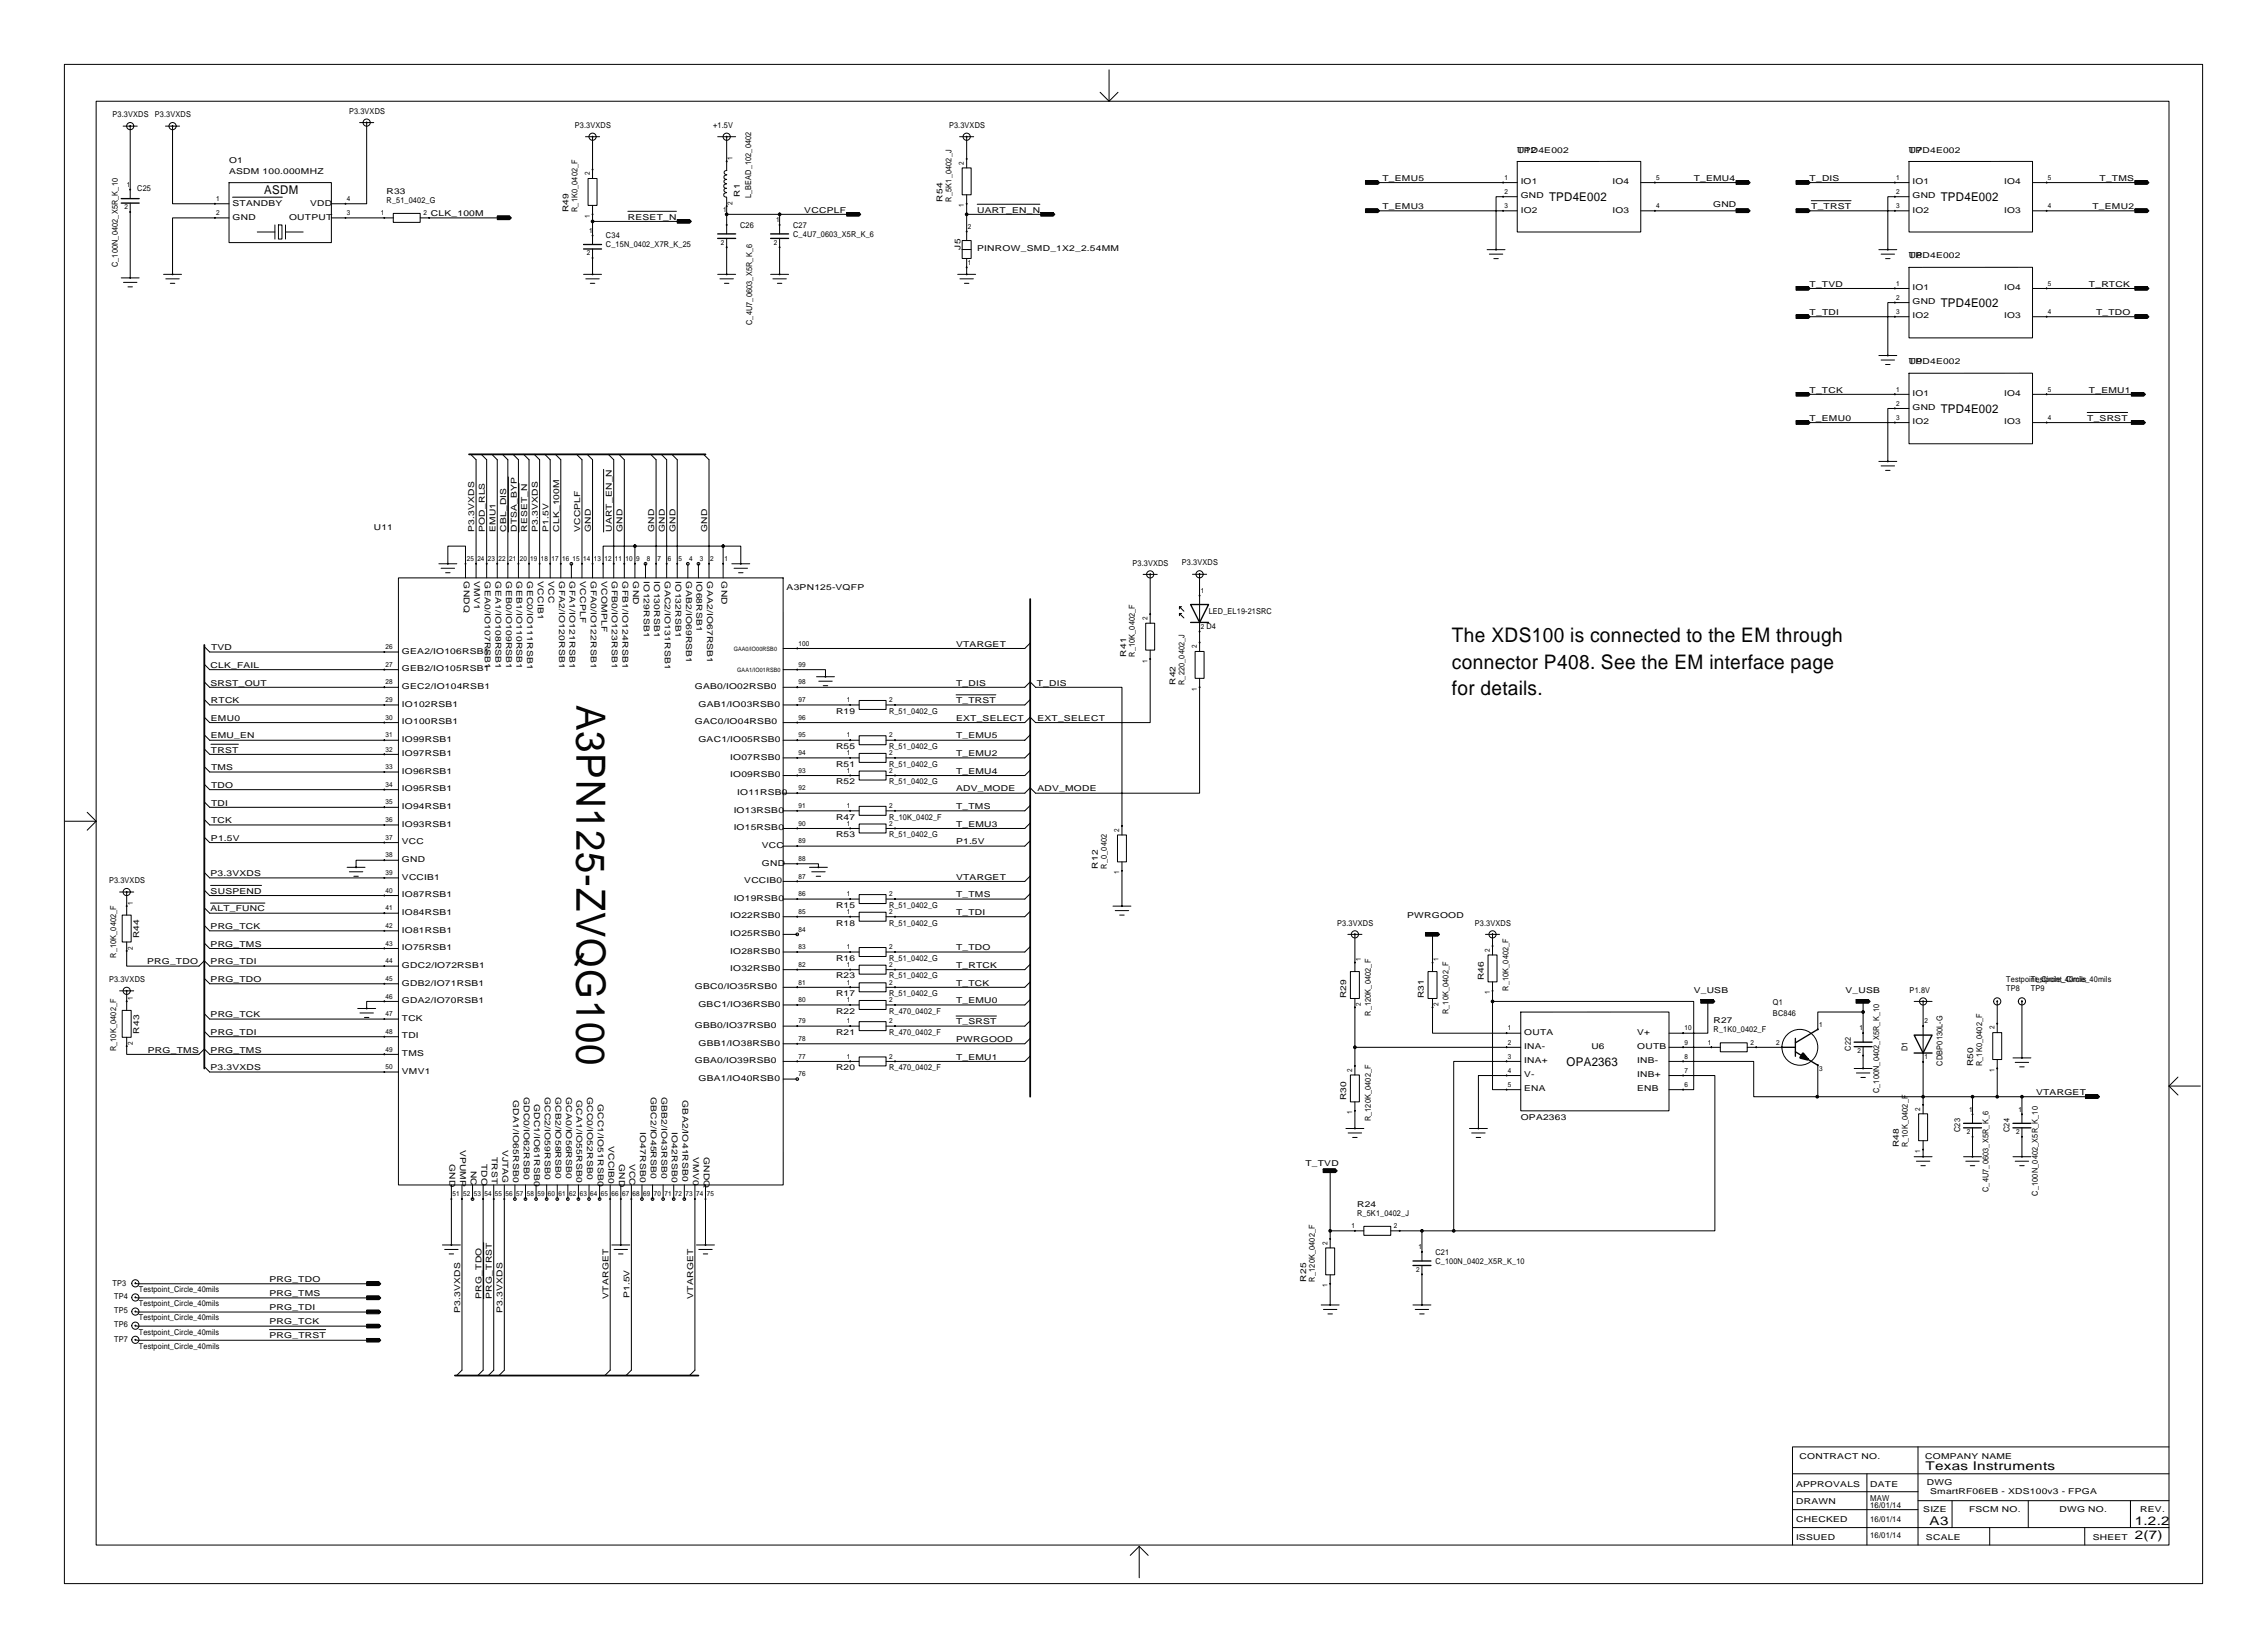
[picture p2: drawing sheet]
<svg xmlns="http://www.w3.org/2000/svg" width="642mm" height="467mm" viewBox="0 0 642 467" stroke-linecap="round" stroke-linejoin="round" font-family="sans-serif">
<defs><g id="words">
<text font-size="11.4" x="163.4" y="199.7" transform="rotate(90 163.4 199.7)">A3PN125-ZVQG100</text>
<g font-size="5.7">
<text x="411.4" y="182">The XDS100 is connected to the EM through</text>
<text x="411.4" y="189.5">connector P408. See the EM interface page</text>
<text x="411.4" y="196.9">for details.</text>
</g>
<g font-size="3.4">
<text x="74.9" y="55">ASDM</text>
<text x="438.9" y="57">TPD4E002</text>
<text x="549.9" y="57">TPD4E002</text>
<text x="549.9" y="87">TPD4E002</text>
<text x="549.9" y="117">TPD4E002</text>
<text x="443.9" y="302">OPA2363</text>
<text x="545.6" y="416.5">Texas Instruments</text>
<text x="604.9" y="432">1.2.2</text>
<text x="546.7" y="432">A3</text>
<text x="604.9" y="436">2(7)</text>
</g>
<g font-size="2.3">
<text x="31.9" y="33.2">P3.3VXDS</text>
<text x="43.9" y="33.2">P3.3VXDS</text>
<text x="98.9" y="32.2">P3.3VXDS</text>
<text x="162.9" y="36.2">P3.3VXDS</text>
<text x="202.1" y="36.3">+1.5V</text>
<text x="268.9" y="36.2">P3.3VXDS</text>
<text x="64.9" y="46.2">O1</text>
<text x="429.9" y="43.2">U12</text>
<text x="429.9" y="43.2">TPD4E002</text>
<text x="540.9" y="43.2">U7</text>
<text x="540.9" y="43.2">TPD4E002</text>
<text x="64.9" y="49.2">ASDM 100.000MHZ</text>
<text x="391.7" y="51.2">T_EMU5</text>
<text x="430.9" y="52.2">IO1</text>
<text x="456.9" y="52.2">IO4</text>
<text x="479.9" y="51.2">T_EMU4</text>
<text x="512.7" y="51.2">T_DIS</text>
<text x="541.9" y="52.2">IO1</text>
<text x="567.9" y="52.2">IO4</text>
<text x="594.9" y="51.2">T_TMS</text>
<text x="38.9" y="54.2">C25</text>
<text x="65.9" y="58.2">STANDBY</text>
<text x="87.9" y="58.2">VDD</text>
<text x="109.5" y="54.9">R33</text>
<text x="109.5" y="57.4">R_51_0402_G</text>
<text x="209.6" y="55.7" transform="rotate(-90 209.6 55.7)">R1</text>
<text x="212.9" y="56.2" transform="rotate(-90 212.9 56.2)">L_BEAD_102_0402</text>
<text x="267" y="57.1" transform="rotate(-90 267 57.1)">R54</text>
<text x="269.6" y="57.1" transform="rotate(-90 269.6 57.1)">R_5K1_0402_J</text>
<text x="391.7" y="59.2">T_EMU3</text>
<text x="430.9" y="56.2">GND</text>
<text x="485.4" y="58.7">GND</text>
<text x="513.2" y="59.2">T_TRST</text>
<text x="541.9" y="56.2">GND</text>
<text x="592.9" y="59.2">T_EMU2</text>
<text x="65.9" y="62.2">GND</text>
<text x="81.9" y="62.2">OUTPUT</text>
<text x="122.1" y="61.2">CLK_100M</text>
<text x="161" y="60.1" transform="rotate(-90 161 60.1)">R49</text>
<text x="163.6" y="60.1" transform="rotate(-90 163.6 60.1)">R_1K0_0402_F</text>
<text x="177.9" y="62.2">RESET_N</text>
<text x="209.7" y="64.5">C26</text>
<text x="224.7" y="64.5">C27</text>
<text x="227.9" y="60.2">VCCPLF</text>
<text x="276.9" y="60.2">UART_EN_N</text>
<text x="430.9" y="60.2">IO2</text>
<text x="456.9" y="60.2">IO3</text>
<text x="541.9" y="60.2">IO2</text>
<text x="567.9" y="60.2">IO3</text>
<text x="171.7" y="67.5">C34</text>
<text x="171.7" y="70">C_15N_0402_X7R_K_25</text>
<text x="224.7" y="67">C_4U7_0603_X5R_K_6</text>
<text x="272.1" y="70.7" transform="rotate(-90 272.1 70.7)">J5</text>
<text x="276.9" y="71.2">PINROW_SMD_1X2_2.54MM</text>
<text x="33.4" y="75.7" transform="rotate(-90 33.4 75.7)">C_100N_0402_X5R_K_10</text>
<text x="540.9" y="73.2">U8</text>
<text x="540.9" y="73.2">TPD4E002</text>
<text x="512.7" y="81.2">T_TVD</text>
<text x="541.9" y="82.2">IO1</text>
<text x="567.9" y="82.2">IO4</text>
<text x="591.9" y="81.2">T_RTCK</text>
<text x="512.7" y="89.2">T_TDI</text>
<text x="541.9" y="86.2">GND</text>
<text x="593.9" y="89.2">T_TDO</text>
<text x="213.1" y="92.1" transform="rotate(-90 213.1 92.1)">C_4U7_0603_X5R_K_6</text>
<text x="541.9" y="90.2">IO2</text>
<text x="567.9" y="90.2">IO3</text>
<text x="540.9" y="103.2">U9</text>
<text x="540.9" y="103.2">TPD4E002</text>
<text x="512.7" y="111.2">T_TCK</text>
<text x="541.9" y="112.2">IO1</text>
<text x="567.9" y="112.2">IO4</text>
<text x="591.9" y="111.2">T_EMU1</text>
<text x="512.7" y="119.2">T_EMU0</text>
<text x="541.9" y="116.2">GND</text>
<text x="591.4" y="119.2">T_SRST</text>
<text x="541.9" y="120.2">IO2</text>
<text x="567.9" y="120.2">IO3</text>
<text x="105.9" y="150.2">U11</text>
<text x="134.4" y="150.7" transform="rotate(-90 134.4 150.7)">P3.3VXDS</text>
<text x="137.4" y="150.7" transform="rotate(-90 137.4 150.7)">POD_RLS</text>
<text x="140.4" y="150.7" transform="rotate(-90 140.4 150.7)">EMU1</text>
<text x="143.4" y="150.7" transform="rotate(-90 143.4 150.7)">CBL_DIS</text>
<text x="146.4" y="150.7" transform="rotate(-90 146.4 150.7)">DTSA_BYP</text>
<text x="149.4" y="150.7" transform="rotate(-90 149.4 150.7)">RESET_N</text>
<text x="152.4" y="150.7" transform="rotate(-90 152.4 150.7)">P3.3VXDS</text>
<text x="155.4" y="150.7" transform="rotate(-90 155.4 150.7)">P1.5V</text>
<text x="158.4" y="150.7" transform="rotate(-90 158.4 150.7)">CLK_100M</text>
<text x="164.4" y="150.7" transform="rotate(-90 164.4 150.7)">VCCPLF</text>
<text x="167.4" y="150.7" transform="rotate(-90 167.4 150.7)">GND</text>
<text x="173.4" y="150.7" transform="rotate(-90 173.4 150.7)">UART_EN_N</text>
<text x="176.4" y="150.7" transform="rotate(-90 176.4 150.7)">GND</text>
<text x="185.4" y="150.7" transform="rotate(-90 185.4 150.7)">GND</text>
<text x="188.4" y="150.7" transform="rotate(-90 188.4 150.7)">GND</text>
<text x="191.4" y="150.7" transform="rotate(-90 191.4 150.7)">GND</text>
<text x="200.4" y="150.7" transform="rotate(-90 200.4 150.7)">GND</text>
<text x="320.9" y="160.2">P3.3VXDS</text>
<text x="334.9" y="160.2">P3.3VXDS</text>
<text x="131.4" y="164.7" transform="rotate(90 131.4 164.7)">GNDQ</text>
<text x="134.4" y="164.7" transform="rotate(90 134.4 164.7)">VMV1</text>
<text x="137.4" y="164.7" transform="rotate(90 137.4 164.7)">GEA0/IO107RSB1</text>
<text x="140.4" y="164.7" transform="rotate(90 140.4 164.7)">GEA1/IO108RSB1</text>
<text x="143.4" y="164.7" transform="rotate(90 143.4 164.7)">GEB0/IO109RSB1</text>
<text x="146.4" y="164.7" transform="rotate(90 146.4 164.7)">GEB1/IO110RSB1</text>
<text x="149.4" y="164.7" transform="rotate(90 149.4 164.7)">GEC0/IO111RSB1</text>
<text x="152.4" y="164.7" transform="rotate(90 152.4 164.7)">VCCIB1</text>
<text x="155.4" y="164.7" transform="rotate(90 155.4 164.7)">VCC</text>
<text x="158.4" y="164.7" transform="rotate(90 158.4 164.7)">GFA2/IO120RSB1</text>
<text x="161.4" y="164.7" transform="rotate(90 161.4 164.7)">GFA1/IO121RSB1</text>
<text x="164.4" y="164.7" transform="rotate(90 164.4 164.7)">VCCPLF</text>
<text x="167.4" y="164.7" transform="rotate(90 167.4 164.7)">GFA0/IO122RSB1</text>
<text x="170.4" y="164.7" transform="rotate(90 170.4 164.7)">VCOMPLF</text>
<text x="173.4" y="164.7" transform="rotate(90 173.4 164.7)">GFB0/IO123RSB1</text>
<text x="176.4" y="164.7" transform="rotate(90 176.4 164.7)">GFB1/IO124RSB1</text>
<text x="179.4" y="164.7" transform="rotate(90 179.4 164.7)">GND</text>
<text x="182.4" y="164.7" transform="rotate(90 182.4 164.7)">IO129RSB1</text>
<text x="185.4" y="164.7" transform="rotate(90 185.4 164.7)">IO130RSB1</text>
<text x="188.4" y="164.7" transform="rotate(90 188.4 164.7)">GAC2/IO131RSB1</text>
<text x="191.4" y="164.7" transform="rotate(90 191.4 164.7)">IO132RSB1</text>
<text x="194.4" y="164.7" transform="rotate(90 194.4 164.7)">GAB2/IO69RSB1</text>
<text x="197.4" y="164.7" transform="rotate(90 197.4 164.7)">IO68RSB1</text>
<text x="200.4" y="164.7" transform="rotate(90 200.4 164.7)">GAA2/IO67RSB1</text>
<text x="204.4" y="164.7" transform="rotate(90 204.4 164.7)">GND</text>
<text x="222.9" y="167.2">A3PN125-VQFP</text>
<text x="342.5" y="174">LED_EL19-21SRC</text>
<text x="341.8" y="178.2">D4</text>
<text x="59.8" y="184.2">TVD</text>
<text x="113.9" y="185.2">GEA2/IO106RSB1</text>
<text x="270.9" y="183.2">VTARGET</text>
<text x="59.7" y="189.2">CLK_FAIL</text>
<text x="113.9" y="190.2">GEB2/IO105RSB1</text>
<text x="319" y="186.1" transform="rotate(-90 319 186.1)">R41</text>
<text x="321.6" y="186.1" transform="rotate(-90 321.6 186.1)">R_10K_0402_F</text>
<text x="59.6" y="194.2">SRST_OUT</text>
<text x="113.9" y="195.2">GEC2/IO104RSB1</text>
<text x="196.9" y="195.2">GAB0/IO02RSB0</text>
<text x="270.9" y="194.2">T_DIS</text>
<text x="293.7" y="194.3">T_DIS</text>
<text x="333" y="194.1" transform="rotate(-90 333 194.1)">R42</text>
<text x="335.6" y="194.1" transform="rotate(-90 335.6 194.1)">R_220_0402_J</text>
<text x="59.8" y="199.2">RTCK</text>
<text x="113.9" y="200.2">IO102RSB1</text>
<text x="197.9" y="200.2">GAB1/IO03RSB0</text>
<text x="236.9" y="202.2">R19</text>
<text x="251.9" y="202.2">R_51_0402_G</text>
<text x="270.9" y="199.2">T_TRST</text>
<text x="59.7" y="209.2">EMU_EN</text>
<text x="59.8" y="204.2">EMU0</text>
<text x="113.9" y="205.2">IO100RSB1</text>
<text x="196.9" y="205.2">GAC0/IO04RSB0</text>
<text x="270.9" y="204.2">EXT_SELECT</text>
<text x="270.9" y="209.2">T_EMU5</text>
<text x="293.9" y="204.2">EXT_SELECT</text>
<text x="59.8" y="213.2">TRST</text>
<text x="113.9" y="214.2">IO97RSB1</text>
<text x="113.9" y="210.2">IO99RSB1</text>
<text x="197.9" y="210.2">GAC1/IO05RSB0</text>
<text x="206.9" y="215.2">IO07RSB0</text>
<text x="236.9" y="212.2">R55</text>
<text x="251.9" y="212.2">R_51_0402_G</text>
<text x="270.9" y="214.2">T_EMU2</text>
<text x="59.8" y="218.2">TMS</text>
<text x="113.9" y="219.2">IO96RSB1</text>
<text x="206.9" y="220.2">IO09RSB0</text>
<text x="236.9" y="217.2">R51</text>
<text x="251.9" y="217.2">R_51_0402_G</text>
<text x="270.9" y="219.2">T_EMU4</text>
<text x="59.8" y="223.2">TDO</text>
<text x="113.9" y="224.2">IO95RSB1</text>
<text x="208.9" y="225.2">IO11RSB0</text>
<text x="236.9" y="222.2">R52</text>
<text x="251.9" y="222.2">R_51_0402_G</text>
<text x="270.9" y="224.2">ADV_MODE</text>
<text x="293.9" y="224.2">ADV_MODE</text>
<text x="59.8" y="233.2">TCK</text>
<text x="59.8" y="228.2">TDI</text>
<text x="113.9" y="229.2">IO94RSB1</text>
<text x="207.9" y="230.2">IO13RSB0</text>
<text x="236.9" y="232.2">R47</text>
<text x="251.9" y="232.2">R_10K_0402_F</text>
<text x="270.9" y="229.2">T_TMS</text>
<text x="59.8" y="238.2">P1.5V</text>
<text x="113.9" y="239.2">VCC</text>
<text x="113.9" y="234.2">IO93RSB1</text>
<text x="207.9" y="235.2">IO15RSB0</text>
<text x="236.9" y="237.2">R53</text>
<text x="251.9" y="237.2">R_51_0402_G</text>
<text x="270.9" y="239.2">P1.5V</text>
<text x="270.9" y="234.2">T_EMU3</text>
<text x="113.9" y="244.2">GND</text>
<text x="215.9" y="240.2">VCC</text>
<text x="215.9" y="245.2">GND</text>
<text x="30.9" y="250.2">P3.3VXDS</text>
<text x="59.7" y="248.2">P3.3VXDS</text>
<text x="113.9" y="249.2">VCCIB1</text>
<text x="210.9" y="250.2">VCCIB0</text>
<text x="270.9" y="249.2">VTARGET</text>
<text x="311" y="246.1" transform="rotate(-90 311 246.1)">R12</text>
<text x="313.6" y="246.1" transform="rotate(-90 313.6 246.1)">R_0_0402</text>
<text x="59.7" y="253.2">SUSPEND</text>
<text x="113.9" y="254.2">IO87RSB1</text>
<text x="207.9" y="255.2">IO19RSB0</text>
<text x="236.9" y="257.2">R15</text>
<text x="251.9" y="257.2">R_51_0402_G</text>
<text x="270.9" y="254.2">T_TMS</text>
<text x="59.6" y="258.2">ALT_FUNC</text>
<text x="59.7" y="263.2">PRG_TCK</text>
<text x="113.9" y="259.2">IO84RSB1</text>
<text x="206.9" y="260.2">IO22RSB0</text>
<text x="236.9" y="262.2">R18</text>
<text x="251.9" y="262.2">R_51_0402_G</text>
<text x="270.9" y="259.2">T_TDI</text>
<text x="378.9" y="262.2">P3.3VXDS</text>
<text x="398.7" y="260.2">PWRGOOD</text>
<text x="417.9" y="262.2">P3.3VXDS</text>
<text x="39.4" y="265.8" transform="rotate(-90 39.4 265.8)">R44</text>
<text x="59.7" y="268.2">PRG_TMS</text>
<text x="113.9" y="269.2">IO75RSB1</text>
<text x="113.9" y="264.2">IO81RSB1</text>
<text x="206.9" y="265.2">IO25RSB0</text>
<text x="270.9" y="269.2">T_TDO</text>
<text x="32.9" y="271.4" transform="rotate(-90 32.9 271.4)">R_10K_0402_F</text>
<text x="41.7" y="273.2">PRG_TDO</text>
<text x="59.7" y="273.2">PRG_TDI</text>
<text x="113.9" y="274.2">GDC2/IO72RSB1</text>
<text x="206.9" y="275.2">IO32RSB0</text>
<text x="206.9" y="270.2">IO28RSB0</text>
<text x="236.9" y="272.2">R16</text>
<text x="251.9" y="272.2">R_51_0402_G</text>
<text x="270.9" y="274.2">T_RTCK</text>
<text x="30.9" y="278.2">P3.3VXDS</text>
<text x="59.7" y="278.2">PRG_TDO</text>
<text x="113.9" y="279.2">GDB2/IO71RSB1</text>
<text x="196.9" y="280.2">GBC0/IO35RSB0</text>
<text x="236.9" y="277.2">R23</text>
<text x="251.9" y="277.2">R_51_0402_G</text>
<text x="270.9" y="279.2">T_TCK</text>
<text x="420.4" y="277.7" transform="rotate(-90 420.4 277.7)">R46</text>
<text x="427.4" y="280.7" transform="rotate(-90 427.4 280.7)">R_10K_0402_F</text>
<text x="479.9" y="281.2">V_USB</text>
<text x="522.9" y="281.2">V_USB</text>
<text x="541.1" y="281.3">P1.8V</text>
<text x="568.4" y="280.7">TP8</text>
<text x="568.4" y="278.1">Testpoint_Circle_40mils</text>
<text x="575.4" y="280.7">TP9</text>
<text x="575.4" y="278.1">Testpoint_Circle_40mils</text>
<text x="113.9" y="284.2">GDA2/IO70RSB1</text>
<text x="197.9" y="285.2">GBC1/IO36RSB0</text>
<text x="236.9" y="282.2">R17</text>
<text x="236.9" y="287.2">R22</text>
<text x="251.9" y="282.2">R_51_0402_G</text>
<text x="251.9" y="287.2">R_470_0402_F</text>
<text x="270.9" y="284.2">T_EMU0</text>
<text x="381.4" y="282.8" transform="rotate(-90 381.4 282.8)">R29</text>
<text x="388.4" y="287.8" transform="rotate(-90 388.4 287.8)">R_120K_0402_F</text>
<text x="403.4" y="282.8" transform="rotate(-90 403.4 282.8)">R31</text>
<text x="410.4" y="287.4" transform="rotate(-90 410.4 287.4)">R_10K_0402_F</text>
<text x="502.4" y="284.8">Q1</text>
<text x="502.4" y="288">BC846</text>
<text x="39.4" y="292.8" transform="rotate(-90 39.4 292.8)">R43</text>
<text x="59.7" y="288.2">PRG_TCK</text>
<text x="59.7" y="293.2">PRG_TDI</text>
<text x="113.9" y="289.2">TCK</text>
<text x="196.9" y="291.2">GBB0/IO37RSB0</text>
<text x="236.9" y="293.2">R21</text>
<text x="251.9" y="293.2">R_470_0402_F</text>
<text x="270.9" y="290.2">T_SRST</text>
<text x="431.9" y="293.2">OUTA</text>
<text x="463.9" y="293.2">V+</text>
<text x="485.5" y="289.9">R27</text>
<text x="485.5" y="292.4">R_1K0_0402_F</text>
<text x="32.9" y="297.9" transform="rotate(-90 32.9 297.9)">R_10K_0402_F</text>
<text x="41.9" y="298.3">PRG_TMS</text>
<text x="59.7" y="298.2">PRG_TMS</text>
<text x="113.9" y="299.2">TMS</text>
<text x="113.9" y="294.2">TDI</text>
<text x="197.9" y="296.2">GBB1/IO38RSB0</text>
<text x="270.9" y="295.2">PWRGOOD</text>
<text x="431.9" y="297.2">INA-</text>
<text x="450.9" y="297.2">U6</text>
<text x="463.9" y="297.2">OUTB</text>
<text x="524.4" y="297.7" transform="rotate(-90 524.4 297.7)">C22</text>
<text x="540.4" y="297.9" transform="rotate(-90 540.4 297.9)">D1</text>
<text x="59.7" y="303.2">P3.3VXDS</text>
<text x="113.9" y="304.2">VMV1</text>
<text x="196.9" y="301.2">GBA0/IO39RSB0</text>
<text x="236.9" y="303.2">R20</text>
<text x="251.9" y="303.2">R_470_0402_F</text>
<text x="270.9" y="300.2">T_EMU1</text>
<text x="431.9" y="301.2">INA+</text>
<text x="431.9" y="305.2">V-</text>
<text x="463.9" y="305.2">INB+</text>
<text x="463.9" y="301.2">INB-</text>
<text x="550.4" y="301.9" transform="rotate(-90 550.4 301.9)">CDBP0130L-G</text>
<text x="559" y="302.1" transform="rotate(-90 559 302.1)">R50</text>
<text x="561.6" y="302.1" transform="rotate(-90 561.6 302.1)">R_1K0_0402_F</text>
<text x="145.4" y="311.7" transform="rotate(90 145.4 311.7)">GDA1/IO65RSB0</text>
<text x="148.4" y="310.7" transform="rotate(90 148.4 310.7)">GDC0/IO62RSB0</text>
<text x="154.4" y="310.7" transform="rotate(90 154.4 310.7)">GCC2/IO59RSB0</text>
<text x="157.4" y="310.7" transform="rotate(90 157.4 310.7)">GCB2/IO58RSB0</text>
<text x="160.4" y="310.7" transform="rotate(90 160.4 310.7)">GCA0/IO56RSB0</text>
<text x="163.4" y="311.7" transform="rotate(90 163.4 311.7)">GCA1/IO55RSB0</text>
<text x="166.4" y="310.7" transform="rotate(90 166.4 310.7)">GCC0/IO52RSB0</text>
<text x="184.4" y="310.7" transform="rotate(90 184.4 310.7)">GBC2/IO45RSB0</text>
<text x="187.4" y="310.7" transform="rotate(90 187.4 310.7)">GBB2/IO43RSB0</text>
<text x="193.4" y="311.7" transform="rotate(90 193.4 311.7)">GBA2/IO41RSB0</text>
<text x="197.9" y="306.2">GBA1/IO40RSB0</text>
<text x="381.4" y="311.7" transform="rotate(-90 381.4 311.7)">R30</text>
<text x="431.9" y="309.2">ENA</text>
<text x="463.9" y="309.2">ENB</text>
<text x="532.4" y="309.7" transform="rotate(-90 532.4 309.7)">C_100N_0402_X5R_K_10</text>
<text x="576.9" y="310.2">VTARGET</text>
<text x="151.4" y="312.7" transform="rotate(90 151.4 312.7)">GDC1/IO61RSB0</text>
<text x="169.4" y="312.7" transform="rotate(90 169.4 312.7)">GCC1/IO51RSB0</text>
<text x="388.4" y="317.7" transform="rotate(-90 388.4 317.7)">R_120K_0402_F</text>
<text x="430.9" y="317.2">OPA2363</text>
<text x="181.4" y="320.7" transform="rotate(90 181.4 320.7)">IO47RSB0</text>
<text x="190.4" y="320.7" transform="rotate(90 190.4 320.7)">IO42RSB0</text>
<text x="555.4" y="320.7" transform="rotate(-90 555.4 320.7)">C23</text>
<text x="569.4" y="320.7" transform="rotate(-90 569.4 320.7)">C24</text>
<text x="127.4" y="329.7" transform="rotate(90 127.4 329.7)">GND</text>
<text x="130.4" y="325.7" transform="rotate(90 130.4 325.7)">VPUMP</text>
<text x="136.4" y="329.7" transform="rotate(90 136.4 329.7)">TDO</text>
<text x="139.4" y="327.7" transform="rotate(90 139.4 327.7)">TRST</text>
<text x="142.4" y="325.7" transform="rotate(90 142.4 325.7)">VJTAG</text>
<text x="172.4" y="324.7" transform="rotate(90 172.4 324.7)">VCCIB0</text>
<text x="175.4" y="329.7" transform="rotate(90 175.4 329.7)">GND</text>
<text x="178.4" y="329.7" transform="rotate(90 178.4 329.7)">VCC</text>
<text x="196.4" y="327.7" transform="rotate(90 196.4 327.7)">VMV0</text>
<text x="199.4" y="327.7" transform="rotate(90 199.4 327.7)">GNDQ</text>
<text x="538" y="325.1" transform="rotate(-90 538 325.1)">R48</text>
<text x="540.6" y="325.1" transform="rotate(-90 540.6 325.1)">R_10K_0402_F</text>
<text x="133.4" y="331.7" transform="rotate(90 133.4 331.7)">NC</text>
<text x="369.9" y="330.2">T_TVD</text>
<text x="384.5" y="341.9">R24</text>
<text x="563.4" y="337.7" transform="rotate(-90 563.4 337.7)">C_4U7_0603_X5R_K_6</text>
<text x="577.4" y="338.7" transform="rotate(-90 577.4 338.7)">C_100N_0402_X5R_K_10</text>
<text x="384.5" y="344.4">R_5K1_0402_J</text>
<text x="406.7" y="355.5">C21</text>
<text x="406.7" y="358">C_100N_0402_X5R_K_10</text>
<text x="31.9" y="364.2">TP3</text>
<text x="76.3" y="363.1">PRG_TDO</text>
<text x="370" y="363.1" transform="rotate(-90 370 363.1)">R25</text>
<text x="372.6" y="363.1" transform="rotate(-90 372.6 363.1)">R_120K_0402_F</text>
<text x="32.3" y="368.1">TP4</text>
<text x="39.3" y="370.1">Testpoint_Circle_40mils</text>
<text x="39.3" y="366.1">Testpoint_Circle_40mils</text>
<text x="76.3" y="371.1">PRG_TDI</text>
<text x="76.3" y="367.1">PRG_TMS</text>
<text x="130.4" y="372" transform="rotate(-90 130.4 372)">P3.3VXDS</text>
<text x="136.4" y="368" transform="rotate(-90 136.4 368)">PRG_TDO</text>
<text x="139.4" y="368" transform="rotate(-90 139.4 368)">PRG_TRST</text>
<text x="142.4" y="372" transform="rotate(-90 142.4 372)">P3.3VXDS</text>
<text x="172.4" y="368" transform="rotate(-90 172.4 368)">VTARGET</text>
<text x="178.4" y="367.9" transform="rotate(-90 178.4 367.9)">P1.5V</text>
<text x="196.4" y="368" transform="rotate(-90 196.4 368)">VTARGET</text>
<text x="32.3" y="376.1">TP6</text>
<text x="32.3" y="372.1">TP5</text>
<text x="39.3" y="374.1">Testpoint_Circle_40mils</text>
<text x="76.3" y="375.1">PRG_TCK</text>
<text x="32.4" y="380.1">TP7</text>
<text x="39.3" y="378.1">Testpoint_Circle_40mils</text>
<text x="39.4" y="382.1">Testpoint_Circle_40mils</text>
<text x="76.4" y="379.1">PRG_TRST</text>
<text x="509.9" y="413.2">CONTRACT NO.</text>
<text x="545.5" y="413.2">COMPANY NAME</text>
<text x="508.9" y="421.2">APPROVALS</text>
<text x="529.9" y="425.2">MAW</text>
<text x="529.9" y="421.2">DATE</text>
<text x="546" y="420.9">DWG</text>
<text x="546.9" y="423.2">SmartRF06EB - XDS100v3 - FPGA</text>
<text x="508.9" y="426.2">DRAWN</text>
<text x="508.9" y="431.2">CHECKED</text>
<text x="529.9" y="431.2">16/01/14</text>
<text x="529.9" y="427.2">16/01/14</text>
<text x="544.9" y="428.3">SIZE</text>
<text x="557.9" y="428.3">FSCM NO.</text>
<text x="583.5" y="428.3">DWG NO.</text>
<text x="606.4" y="428.3">REV.</text>
<text x="508.9" y="436.2">ISSUED</text>
<text x="529.9" y="435.7">16/01/14</text>
<text x="545.7" y="436.4">SCALE</text>
<text x="593" y="436.4">SHEET</text>
</g>
<g font-size="2">
<text x="207.6" y="45.4" transform="rotate(-90 207.6 45.4)">1</text>
<text x="273.1" y="46.7" transform="rotate(-90 273.1 46.7)">2</text>
<text x="35.9" y="52.9">1</text>
<text x="167.1" y="49.7" transform="rotate(-90 167.1 49.7)">2</text>
<text x="426.3" y="50.9">1</text>
<text x="469.3" y="50.9">5</text>
<text x="537.3" y="50.9">1</text>
<text x="580.3" y="50.9">5</text>
<text x="35.3" y="59.3">2</text>
<text x="61.3" y="56.9">1</text>
<text x="98.3" y="56.9">4</text>
<text x="204.9" y="59.9">1</text>
<text x="207.6" y="58.1" transform="rotate(-90 207.6 58.1)">2</text>
<text x="273.1" y="58.7" transform="rotate(-90 273.1 58.7)">1</text>
<text x="426.3" y="54.9">2</text>
<text x="426.3" y="58.9">3</text>
<text x="469.3" y="58.9">4</text>
<text x="537.3" y="54.9">2</text>
<text x="537.3" y="58.9">3</text>
<text x="580.3" y="58.9">4</text>
<text x="61.3" y="60.9">2</text>
<text x="98.3" y="60.9">3</text>
<text x="107.9" y="60.9">1</text>
<text x="120" y="60.9">2</text>
<text x="166.9" y="65.9">1</text>
<text x="167.1" y="61.7" transform="rotate(-90 167.1 61.7)">1</text>
<text x="219.9" y="62.9">1</text>
<text x="274.3" y="64.8">2</text>
<text x="204.3" y="69.3">2</text>
<text x="219.3" y="69.3">2</text>
<text x="166.3" y="72.3">2</text>
<text x="274.3" y="75">1</text>
<text x="537.3" y="80.9">1</text>
<text x="580.3" y="80.9">5</text>
<text x="537.3" y="84.9">2</text>
<text x="537.3" y="88.9">3</text>
<text x="580.3" y="88.9">4</text>
<text x="537.3" y="110.9">1</text>
<text x="580.3" y="110.9">5</text>
<text x="537.3" y="114.9">2</text>
<text x="537.3" y="118.9">3</text>
<text x="580.3" y="118.9">4</text>
<text x="132.3" y="158.9">25</text>
<text x="135.3" y="158.9">24</text>
<text x="138.3" y="158.9">23</text>
<text x="141.3" y="158.9">22</text>
<text x="144.3" y="158.9">21</text>
<text x="147.3" y="158.9">20</text>
<text x="150.3" y="158.9">19</text>
<text x="153.3" y="158.9">18</text>
<text x="156.3" y="158.9">17</text>
<text x="159.3" y="158.9">16</text>
<text x="162.3" y="158.9">15</text>
<text x="165.3" y="158.9">14</text>
<text x="168.3" y="158.9">13</text>
<text x="171.3" y="158.9">12</text>
<text x="174.3" y="158.9">11</text>
<text x="177.3" y="158.9">10</text>
<text x="180.3" y="158.9">9</text>
<text x="183.3" y="158.9">8</text>
<text x="186.3" y="158.9">7</text>
<text x="189.3" y="158.9">6</text>
<text x="192.3" y="158.9">5</text>
<text x="195.3" y="158.9">4</text>
<text x="198.3" y="158.9">3</text>
<text x="201.3" y="158.9">2</text>
<text x="205.3" y="158.9">1</text>
<text x="340.2" y="167.9">1</text>
<text x="325.1" y="175.7" transform="rotate(-90 325.1 175.7)">2</text>
<text x="340.2" y="178.1">2</text>
<text x="109.3" y="183.9">26</text>
<text x="226.3" y="182.9">100</text>
<text x="339.1" y="183.7" transform="rotate(-90 339.1 183.7)">2</text>
<text x="109.3" y="188.9">27</text>
<text x="226.3" y="188.9">99</text>
<text x="325.1" y="187.7" transform="rotate(-90 325.1 187.7)">1</text>
<text x="109.3" y="193.9">28</text>
<text x="226.3" y="193.9">98</text>
<text x="339.1" y="195.7" transform="rotate(-90 339.1 195.7)">1</text>
<text x="109.3" y="198.9">29</text>
<text x="109.3" y="203.9">30</text>
<text x="226.3" y="203.9">96</text>
<text x="226.3" y="198.9">97</text>
<text x="239.9" y="198.9">1</text>
<text x="252" y="198.9">2</text>
<text x="109.3" y="208.9">31</text>
<text x="226.3" y="208.9">95</text>
<text x="239.9" y="208.9">1</text>
<text x="252" y="208.9">2</text>
<text x="109.3" y="212.9">32</text>
<text x="226.3" y="213.9">94</text>
<text x="239.9" y="213.9">1</text>
<text x="252" y="213.9">2</text>
<text x="109.3" y="217.9">33</text>
<text x="226.3" y="218.9">93</text>
<text x="239.9" y="218.9">1</text>
<text x="252" y="218.9">2</text>
<text x="109.3" y="222.9">34</text>
<text x="109.3" y="227.9">35</text>
<text x="226.3" y="223.9">92</text>
<text x="109.3" y="232.9">36</text>
<text x="226.3" y="233.9">90</text>
<text x="226.3" y="228.9">91</text>
<text x="239.9" y="228.9">1</text>
<text x="239.9" y="233.9">1</text>
<text x="252" y="228.9">2</text>
<text x="252" y="233.9">2</text>
<text x="109.3" y="237.9">37</text>
<text x="226.3" y="238.9">89</text>
<text x="317.1" y="235.7" transform="rotate(-90 317.1 235.7)">2</text>
<text x="109.3" y="242.9">38</text>
<text x="226.3" y="243.9">88</text>
<text x="109.3" y="247.9">39</text>
<text x="226.3" y="248.9">87</text>
<text x="317.1" y="247.7" transform="rotate(-90 317.1 247.7)">1</text>
<text x="37.6" y="256.4" transform="rotate(-90 37.6 256.4)">1</text>
<text x="109.3" y="252.9">40</text>
<text x="109.3" y="257.9">41</text>
<text x="226.3" y="253.9">86</text>
<text x="239.9" y="253.9">1</text>
<text x="252" y="253.9">2</text>
<text x="109.3" y="262.9">42</text>
<text x="226.3" y="263.9">84</text>
<text x="226.3" y="258.9">85</text>
<text x="239.9" y="258.9">1</text>
<text x="252" y="258.9">2</text>
<text x="37.6" y="269.1" transform="rotate(-90 37.6 269.1)">2</text>
<text x="109.3" y="267.9">43</text>
<text x="226.3" y="268.9">83</text>
<text x="239.9" y="268.9">1</text>
<text x="252" y="268.9">2</text>
<text x="422.1" y="269.7" transform="rotate(-90 422.1 269.7)">2</text>
<text x="109.3" y="272.9">44</text>
<text x="226.3" y="273.9">82</text>
<text x="239.9" y="273.9">1</text>
<text x="252" y="273.9">2</text>
<text x="385.6" y="272.4" transform="rotate(-90 385.6 272.4)">1</text>
<text x="407.6" y="272.4" transform="rotate(-90 407.6 272.4)">1</text>
<text x="109.3" y="277.9">45</text>
<text x="226.3" y="278.9">81</text>
<text x="239.9" y="278.9">1</text>
<text x="252" y="278.9">2</text>
<text x="422.1" y="281.7" transform="rotate(-90 422.1 281.7)">1</text>
<text x="37.6" y="283.4" transform="rotate(-90 37.6 283.4)">1</text>
<text x="109.3" y="282.9">46</text>
<text x="109.3" y="287.9">47</text>
<text x="226.3" y="283.9">80</text>
<text x="239.9" y="283.9">1</text>
<text x="252" y="283.9">2</text>
<text x="385.6" y="285.1" transform="rotate(-90 385.6 285.1)">2</text>
<text x="407.6" y="285.1" transform="rotate(-90 407.6 285.1)">2</text>
<text x="109.3" y="292.9">48</text>
<text x="226.3" y="289.9">79</text>
<text x="239.9" y="289.9">1</text>
<text x="252" y="289.9">2</text>
<text x="427.3" y="291.9">1</text>
<text x="477.3" y="291.9">10</text>
<text x="515.4" y="290.9">1</text>
<text x="526.9" y="291.9">1</text>
<text x="545.3" y="289.9">2</text>
<text x="565.1" y="291.7" transform="rotate(-90 565.1 291.7)">2</text>
<text x="37.6" y="296.1" transform="rotate(-90 37.6 296.1)">2</text>
<text x="109.3" y="297.9">49</text>
<text x="226.3" y="299.9">77</text>
<text x="226.3" y="294.9">78</text>
<text x="239.9" y="299.9">1</text>
<text x="252" y="299.9">2</text>
<text x="427.3" y="295.9">2</text>
<text x="427.3" y="299.9">3</text>
<text x="477.3" y="299.9">8</text>
<text x="477.3" y="295.9">9</text>
<text x="483.9" y="295.9">1</text>
<text x="496" y="295.9">2</text>
<text x="503.3" y="295.9">2</text>
<text x="526.3" y="298.3">2</text>
<text x="109.3" y="302.9">50</text>
<text x="226.3" y="304.9">76</text>
<text x="383.1" y="303.7" transform="rotate(-90 383.1 303.7)">2</text>
<text x="427.3" y="303.9">4</text>
<text x="477.3" y="303.9">7</text>
<text x="515.4" y="303.5">3</text>
<text x="545.3" y="300.1">1</text>
<text x="565.1" y="303.7" transform="rotate(-90 565.1 303.7)">1</text>
<text x="427.3" y="307.9">5</text>
<text x="477.3" y="307.9">6</text>
<text x="383.1" y="315.7" transform="rotate(-90 383.1 315.7)">1</text>
<text x="544.1" y="314.7" transform="rotate(-90 544.1 314.7)">2</text>
<text x="557.9" y="314.9">1</text>
<text x="571.9" y="314.9">1</text>
<text x="557.3" y="321.3">2</text>
<text x="571.3" y="321.3">2</text>
<text x="544.1" y="326.7" transform="rotate(-90 544.1 326.7)">1</text>
<text x="128.3" y="338.9">51</text>
<text x="131.3" y="338.9">52</text>
<text x="134.3" y="338.9">53</text>
<text x="137.3" y="338.9">54</text>
<text x="140.3" y="338.9">55</text>
<text x="143.3" y="338.9">56</text>
<text x="146.3" y="338.9">57</text>
<text x="149.3" y="338.9">58</text>
<text x="152.3" y="338.9">59</text>
<text x="155.3" y="338.9">60</text>
<text x="158.3" y="338.9">61</text>
<text x="161.3" y="338.9">62</text>
<text x="164.3" y="338.9">63</text>
<text x="167.3" y="338.9">64</text>
<text x="170.3" y="338.9">65</text>
<text x="173.3" y="338.9">66</text>
<text x="176.3" y="338.9">67</text>
<text x="179.3" y="338.9">68</text>
<text x="182.3" y="338.9">69</text>
<text x="185.3" y="338.9">70</text>
<text x="188.3" y="338.9">71</text>
<text x="191.3" y="338.9">72</text>
<text x="194.3" y="338.9">73</text>
<text x="197.3" y="338.9">74</text>
<text x="200.3" y="338.9">75</text>
<text x="382.9" y="347.9">1</text>
<text x="395" y="347.9">2</text>
<text x="376.1" y="352.7" transform="rotate(-90 376.1 352.7)">2</text>
<text x="401.9" y="353.9">1</text>
<text x="376.1" y="364.7" transform="rotate(-90 376.1 364.7)">1</text>
<text x="401.3" y="360.3">2</text>
</g>
<g font-size="1.7">
<text x="207.9" y="184.4">GAA0/IO00RSB0</text>
<text x="208.9" y="190.4">GAA1/IO01RSB0</text>
</g>
</g></defs>
<path d="M132.9 128.7h67M291.9 169.7v141M57.9 182.7v120M128.9 389.7h69" fill="none" stroke="#000" stroke-width=".51"/>
<g fill="none" stroke="#000" stroke-width=".28">
<path d="M18.2 18.2h605.9v430.5h-605.9zM314.2 19.8v8.9M27.2 28.7h587.4v409.1h-587.4zM34.9 35.7h4M36.9 35.7v20.6M46.9 35.7h4M48.9 35.7v22h16M101.9 34.7h4M103.9 34.7v23h-10M165.9 38.7h4M167.9 38.7v11.9M203.4 38.7h5"/>
<path d="M205.9 38.7v9.6h-.2a.56 .56 0 0 0-.5 .3 .56 .56 0 0 0 .1 .6l.6 .3M271.9 38.7h4M273.9 38.7v8.9M311.7 26.1l2.5 2.6M316.8 26.1l-2.6 2.6M36.9 57.5v21.2M64.9 51.7v17h29v-17l-29 .1M65.9 55.9h14.1M166.6 50.6h2.6v7.6h-2.6zM167.9 58.2v11.1M177.9 59.9h13.8M205.8 52.1h-.2a.6 .6 0 0 0-.5 .4 .6 .6 0 0 0 .1 .7l.6 .2"/>
<path d="M205.8 54.6h-.2a.6 .6 0 0 0-.5 .4 .6 .6 0 0 0 .1 .6l.6 .2M205.9 50.9h-.2a.56 .56 0 0 0-.5 .3 .56 .56 0 0 0 0 .6l.7 .2M205.9 53.4h-.2a.56 .56 0 0 0-.5 .3 .56 .56 0 0 0 0 .6l.7 .2M205.9 49.6h-.2a.6 .6 0 0 0-.6 .4 .6 .6 0 0 0 .1 .6l.7 .2M205.9 55.9v10.4M272.6 47.6h2.6v7.6h-2.6zM273.9 55.2v13M276.9 57.9h17.7M388.9 51.7h41M388.9 59.7h41M429.9 55.7h-6v15M429.9 45.7h35v20h-35z"/>
<path d="M464.9 51.7h29M464.9 59.7h29M510.9 51.7h30M510.9 59.7h30M513.2 56.9h11.3M540.9 55.7h-6v15M540.9 45.7h35v20h-35zM575.9 51.7h31M575.9 59.7h31M34.4 78.7h5M46.4 77.7h5M47 79h3.8"/>
<path d="M64.9 61.7h-16v16M72.9 65.7h5M77.9 63.7v4M78.9 63.7h1v4h-1zM80.9 63.7v4M80.9 65.7h5M93.9 61.7h17.5M111.4 60.5h7.7v2.5h-7.7zM119.1 61.7h23.8M165.4 77.7h5M166 79h3.8M167.9 70.5v7.2"/>
<path d="M167.9 62.7h26M203.4 77.7h5M204 79h3.8M205.9 67.5v10.2M205.9 60.7h36M218.4 77.7h5M219 79h3.8M220.9 60.7v5.6M220.9 67.5v10.2M271.4 77.7h5M272 79h3.8M272.6 68.2h2.6v2.5h-2.6z"/>
<path d="M272.6 70.7h2.6v2.5h-2.6zM273.9 60.7h23M273.9 73.2v4.5M421.4 70.7h5M422 72h3.8M423.3 73.3h1.2M532.4 70.7h5M533 72h3.8M534.3 73.3h1.2M540.9 75.7h35v20h-35zM35 80h3.8M36.3 81.3h1.2"/>
<path d="M48.3 80.3h1.2M167.3 80.3h1.2M205.3 80.3h1.2M220.3 80.3h1.2M273.3 80.3h1.2M510.9 81.7h30M510.9 89.7h30M540.9 85.7h-6v15M575.9 81.7h31M575.9 89.7h31M510.9 111.7h30M510.9 119.7h30"/>
<path d="M532.4 100.7h5M533 102h3.8M534.3 103.3h1.2M540.9 115.7h-6v15M540.9 105.7h35v20h-35zM575.9 111.7h30M575.9 119.7h30M591.4 116.9h11.4M133.4 128.7l1.5 1.6v33.4M136.4 128.7l1.5 1.6v33.4M139.4 128.7l1.5 1.6v33.4M142.4 128.7l1.5 1.6v33.4"/>
<path d="M144 135.1v15.6M145.4 128.7l1.5 1.6v33.4M147 137v13.7M148.4 128.7l1.5 1.6v33.4M151.4 128.7l1.5 1.6v33.4M154.4 128.7l1.5 1.6v33.4M157.4 128.7l1.5 1.6v33.4M163.4 128.7l1.5 1.6v33.4M166.4 128.7l1.5 1.6v33.4M171 133v17.7M172.4 128.7l1.5 1.6v33.4M175.4 128.7l1.5 1.6v33.4"/>
<path d="M184.4 128.7l1.5 1.6v33.4M187.4 128.7l1.5 1.6v33.4M190.4 128.7l1.5 1.6v33.4M199.4 128.7l1.5 1.6v33.4M532.4 130.7h5M533 132h3.8M534.3 133.3h1.2M124.4 159.7h5M126.9 159.7v-5h5v9M161.9 159.7v4M179.9 154.7h-9v9M179.9 154.7h25"/>
<path d="M179.9 154.7v9M182.9 159.7v4M194.9 159.7v4M197.9 159.7v4M204.9 154.7h5v5M204.9 154.7v9M207.4 159.7h5M112.9 163.7h109v172h-109zM125 161h3.8M126.3 162.3h1.2M208 161h3.8M209.3 162.3h1.2"/>
<path d="M323.9 162.7h4M324.6 176.6h2.6v7.6h-2.6zM325.9 162.7v13.9M334.2 171.9v.6M334.2 173.8v.6M334.8 171.9h-.6l1.2 1.3M334.8 173.8h-.6l1.2 1.3M337.9 162.7h4M339.9 162.7v21.9M57.9 183.2l1.5 1.5h53.5M57.9 188.2l1.5 1.5h53.5M57.9 193.2l1.5 1.5h53.5"/>
<path d="M57.9 198.2l1.5 1.5h53.5M221.9 189.7h12v2M221.9 194.7h68.5l1.5-1.5 1.5 1.5h24.5v41.9M221.9 199.7h21.5M231.4 191.7h5M232 193h3.8M233.3 194.3h1.2M243.4 198.5h7.7v2.5h-7.7zM270.9 196.9h11.3M291.9 198.2l-1.5 1.5h-39.3M291.9 182.2l-1.5 1.5h-68.5M325.9 184.2v20.5h-32.5l-1.5-1.5-1.5 1.5h-68.5"/>
<path d="M338.6 184.6h2.6v7.6h-2.6zM339.9 192.2v32.5h-46.5l-1.5-1.5-1.5 1.5h-68.5M57.9 203.2l1.5 1.5h53.5M57.9 208.2l1.5 1.5h53.5M57.9 217.2l1.5 1.5h53.5M57.9 212.2l1.5 1.5h53.5M59.8 210.9h7.8M221.9 219.7h21.5M221.9 209.7h21.5M221.9 214.7h21.5M243.4 218.5h7.7v2.5h-7.7zM243.4 213.5h7.7v2.5h-7.7z"/>
<path d="M243.4 208.5h7.7v2.5h-7.7zM291.9 213.2l-1.5 1.5h-39.3M291.9 218.2l-1.5 1.5h-39.3M291.9 208.2l-1.5 1.5h-39.3M18.4 232.7h8.8M24.7 230.1l2.5 2.6M27.2 232.7l-2.5 2.5M57.9 232.2l1.5 1.5h53.5M57.9 227.2l1.5 1.5h53.5M57.9 222.2l1.5 1.5h53.5M57.9 237.2l1.5 1.5h53.5M221.9 234.7h21.5"/>
<path d="M221.9 229.7h21.5M243.4 228.5h7.7v2.5h-7.7zM243.4 233.5h7.7v2.5h-7.7zM291.9 228.2l-1.5 1.5h-39.3M291.9 233.2l-1.5 1.5h-39.3M291.9 238.2l-1.5 1.5h-68.5M316.6 236.6h2.6v7.6h-2.6zM33.9 252.7h4M34.6 259.3h2.6v7.6h-2.6zM35.9 252.7v6.6M57.9 252.2l1.5 1.5h53.5M57.9 257.2l1.5 1.5h53.5"/>
<path d="M57.9 247.2l1.5 1.5h53.5M59.6 255.9h15.5M59.7 250.9h14.4M98.4 245.7h5M99 247h3.8M100.3 248.3h1.2M112.9 243.7h-12v2M221.9 244.7h10v1M221.9 259.7h21.5M221.9 254.7h21.5M229.4 245.7h5M230 247h3.8"/>
<path d="M231.3 248.3h1.2M243.4 258.5h7.7v2.5h-7.7zM243.4 253.5h7.7v2.5h-7.7zM291.9 248.2l-1.5 1.5h-68.5M291.9 258.2l-1.5 1.5h-39.3M291.9 253.2l-1.5 1.5h-39.3M315.4 256.7h5M316 258h3.8M317.3 259.3h1.2M317.9 244.2v12.5M35.9 266.9v6.8h20.5l1.5-1.5 1.5 1.5h53.5M57.9 277.2l1.5 1.5h53.5"/>
<path d="M57.9 267.2l1.5 1.5h53.5M57.9 262.2l1.5 1.5h53.5M221.9 274.7h21.5M221.9 269.7h21.5M221.9 279.7h21.5M221.9 264.7h4M243.4 273.5h7.7v2.5h-7.7zM243.4 268.5h7.7v2.5h-7.7zM243.4 278.5h7.7v2.5h-7.7zM291.9 278.2l-1.5 1.5h-39.3M291.9 273.2l-1.5 1.5h-39.3M291.9 268.2l-1.5 1.5h-39.3"/>
<path d="M381.9 264.7h4M382.6 275.3h2.6v7.6h-2.6zM383.9 264.7v10.6M404.6 275.3h2.6v7.6h-2.6zM405.9 264.7v10.6M420.9 264.7h4M421.6 270.6h2.6v7.6h-2.6zM422.9 264.7v5.9M422.9 278.2v5.5M33.9 280.7h4M34.6 286.3h2.6v7.6h-2.6zM35.9 293.9v4.8h20.5l1.5-1.5 1.5 1.5h53.5"/>
<path d="M35.9 280.7v5.6M57.9 292.2l1.5 1.5h53.5M57.9 287.2l1.5 1.5h53.5M101.4 285.7h5M102 287h3.8M103.3 288.3h1.2M112.9 283.7h-9v2M221.9 290.7h21.5M221.9 284.7h21.5M243.4 299.5h7.7v2.5h-7.7zM243.4 283.5h7.7v2.5h-7.7zM243.4 289.5h7.7v2.5h-7.7z"/>
<path d="M270.9 287.9h11.4M291.9 299.2l-1.5 1.5h-39.3M291.9 294.2l-1.5 1.5h-68.5M291.9 289.2l-1.5 1.5h-39.3M291.9 283.2l-1.5 1.5h-39.3M383.9 282.9v21.7M383.9 296.7h47M405.9 282.9v9.8h25M422.9 283.7h57v25h-7M422.9 283.7v25h8M430.9 286.7h42v28h-42zM472.9 296.7h14.5"/>
<path d="M483.9 283.7v9h-11M487.4 295.5h7.7v2.5h-7.7zM495.1 296.7h9.8M527.9 286.7h-12.8v5M527.9 283.7v11.6M527.9 296.5v6.2M542.4 283.7h5M544.9 283.7v31.9M564.6 292.6h2.6v7.6h-2.6zM565.9 283.7v8.9M570.4 299.7h5M572.9 283.7v16"/>
<path d="M57.9 302.2l1.5 1.5h53.5M221.9 300.7h21.5M221.9 305.7h4M381.4 319.7h5M382.6 304.6h2.6v7.6h-2.6zM383.9 312.2v7.5M416.4 319.7h5M430.9 300.7h-19v48M430.9 304.7h-12v15M472.9 304.7h13v44h-74M472.9 300.7h24v10h18M514.9 310.7h51"/>
<path d="M515.1 301.8v8.9h-.2M525.4 302.7h5M526 304h3.8M527.3 305.3h1.2M543.6 315.6h2.6v7.6h-2.6zM558.9 310.7v7.6M558.9 319.5v8.2M565.9 310.7h27M565.9 300.2v10.5M571 301h3.8M572.3 302.3h1.2M572.9 310.7v7.6"/>
<path d="M572.9 319.5v8.2M614.6 307.7l2.5 2.6M614.6 307.7h8.9M617.1 305.2l-2.5 2.5M127.9 335.7v17M130.9 335.7v52.5l-1.5 1.5M133.9 335.7v4M136.9 335.7v52.5l-1.5 1.5M139.9 335.7v52.5l-1.5 1.5M142.9 335.7v52.5l-1.5 1.5M145.9 335.7v4M148.9 335.7v4"/>
<path d="M151.9 335.7v4M154.9 335.7v4M157.9 335.7v4M160.9 335.7v4M163.9 335.7v4M166.9 335.7v4M169.9 335.7v4M172.9 335.7v52.5l-1.5 1.5M175.9 335.7v17M178.9 335.7v52.5l-1.5 1.5M181.9 335.7v4M184.9 335.7v4"/>
<path d="M187.9 335.7v4M190.9 335.7v4M193.9 335.7v4M196.9 335.7v52.5l-1.5 1.5M199.9 335.7v17M376.9 331.7v21.9M382 321h3.8M383.3 322.3h1.2M417 321h3.8M418.3 322.3h1.2M542.4 327.7h5M543 329h3.8"/>
<path d="M544.3 330.3h1.2M544.9 323.2v4.5M556.4 327.7h5M557 329h3.8M558.3 330.3h1.2M570.4 327.7h5M571 329h3.8M572.3 330.3h1.2M125.4 352.7h5M126 354h3.8M127.3 355.3h1.2M137 352.1v15.9"/>
<path d="M173.4 352.7h5M174 354h3.8M175.3 355.3h1.2M197.4 352.7h5M198 354h3.8M199.3 355.3h1.2M375.6 353.6h2.6v7.6h-2.6zM376.9 348.7h9.5M386.4 347.5h7.7v2.5h-7.7zM394.1 348.7h17.8M402.9 348.7v8.6M402.9 358.5v11.2"/>
<path d="M38.4 367.6l67.5 .1M38.4 363.6l67.5 .1M38.4 379.6l67.5 .1M38.4 375.6l67.5 .1M38.4 371.6l67.5 .1M76.4 376.7h15.9M374.4 369.7h5M375 371h3.8M376.3 372.3h1.2M376.9 361.2v8.5M400.4 369.7h5M401 371h3.8"/>
<path d="M402.3 372.3h1.2M507.9 417.6h106.7M529 417.6v20.1M543.4 409.9l.1 27.8M614.6 409.9h-106.7v27.8M322.8 438.1l2.5 2.6M322.8 438.1l-2.6 2.6M322.8 438.1v8.9M507.9 427.7h35.5M507.9 422.6h35.5M507.9 432.8h106.7M543.4 425.2h71.2"/>
<path d="M553.1 425.2v7.6M563.8 432.8v4.9M574.7 425.2v7.6M590.7 432.8v4.9M603.6 425.2v7.6"/>
<circle cx="36.9" cy="35.7" r="1.02"/>
<circle cx="48.9" cy="35.7" r="1.02"/>
<circle cx="103.9" cy="34.7" r="1.02"/>
<circle cx="167.9" cy="38.7" r="1.02"/>
<circle cx="205.9" cy="38.7" r="1.02"/>
<circle cx="273.9" cy="38.7" r="1.02"/>
<circle cx="161.9" cy="159.7" r=".38"/>
<circle cx="182.9" cy="159.7" r=".38"/>
<circle cx="194.9" cy="159.7" r=".38"/>
<circle cx="197.9" cy="159.7" r=".38"/>
<circle cx="325.9" cy="162.7" r="1.02"/>
<circle cx="339.9" cy="162.7" r="1.02"/>
<circle cx="35.9" cy="252.7" r="1.02"/>
<circle cx="225.9" cy="264.7" r=".38"/>
<circle cx="383.9" cy="264.7" r="1.02"/>
<circle cx="422.9" cy="264.7" r="1.02"/>
<circle cx="35.9" cy="280.7" r="1.02"/>
<circle cx="510" cy="296.7" r="5.1"/>
<circle cx="544.9" cy="283.7" r="1.02"/>
<circle cx="565.9" cy="283.7" r="1.02"/>
<circle cx="572.9" cy="283.7" r="1.02"/>
<circle cx="225.9" cy="305.7" r=".38"/>
<circle cx="133.9" cy="339.7" r=".38"/>
<circle cx="145.9" cy="339.7" r=".38"/>
<circle cx="148.9" cy="339.7" r=".38"/>
<circle cx="151.9" cy="339.7" r=".38"/>
<circle cx="154.9" cy="339.7" r=".38"/>
<circle cx="157.9" cy="339.7" r=".38"/>
<circle cx="160.9" cy="339.7" r=".38"/>
<circle cx="163.9" cy="339.7" r=".38"/>
<circle cx="166.9" cy="339.7" r=".38"/>
<circle cx="169.9" cy="339.7" r=".38"/>
<circle cx="181.9" cy="339.7" r=".38"/>
<circle cx="184.9" cy="339.7" r=".38"/>
<circle cx="187.9" cy="339.7" r=".38"/>
<circle cx="190.9" cy="339.7" r=".38"/>
<circle cx="193.9" cy="339.7" r=".38"/>
<circle cx="38.4" cy="371.6" r="1.02"/>
<circle cx="38.4" cy="379.6" r="1.02"/>
<circle cx="38.4" cy="375.6" r="1.02"/>
<circle cx="38.4" cy="363.6" r="1.02"/>
<circle cx="38.4" cy="367.6" r="1.02"/>
</g>
<g fill="#000" stroke="#000" stroke-width=".28">
<path d="M386.9 59.2h3.5l.5 .5-.5 .5h-3.5v-1h3.5z" fill-rule="evenodd"/>
<path d="M386.9 51.2h3.5l.5 .5-.5 .5h-3.5v-1h3.5z" fill-rule="evenodd"/>
<path d="M491.9 59.2h3.5l.5 .5-.5 .5h-3.5v-1h3.5z" fill-rule="evenodd"/>
<path d="M491.9 51.2h3.5l.5 .5-.5 .5h-3.5v-1h3.5z" fill-rule="evenodd"/>
<path d="M508.9 59.2h3.5l.5 .5-.5 .5h-3.5v-1h3.5z" fill-rule="evenodd"/>
<path d="M508.9 51.2h3.5l.5 .5-.5 .5h-3.5v-1h3.5z" fill-rule="evenodd"/>
<path d="M604.9 59.2h3.5l.5 .5-.5 .5h-3.5v-1h3.5z" fill-rule="evenodd"/>
<path d="M604.9 51.2h3.5l.5 .5-.5 .5h-3.5v-1h3.5z" fill-rule="evenodd"/>
<path d="M140.9 61.2h3.5l.5 .5-.5 .5h-3.5v-1h3.5z" fill-rule="evenodd"/>
<path d="M191.9 62.2h3.5l.5 .5-.5 .5h-3.5v-1h3.5z" fill-rule="evenodd"/>
<path d="M239.9 60.2h3.5l.5 .5-.5 .5h-3.5v-1h3.5z" fill-rule="evenodd"/>
<path d="M294.9 60.2h3.5l.5 .5-.5 .5h-3.5v-1h3.5z" fill-rule="evenodd"/>
<path d="M508.9 89.2h3.5l.5 .5-.5 .5h-3.5v-1h3.5z" fill-rule="evenodd"/>
<path d="M508.9 81.2h3.5l.5 .5-.5 .5h-3.5v-1h3.5z" fill-rule="evenodd"/>
<path d="M604.9 89.2h3.5l.5 .5-.5 .5h-3.5v-1h3.5z" fill-rule="evenodd"/>
<path d="M604.9 81.2h3.5l.5 .5-.5 .5h-3.5v-1h3.5z" fill-rule="evenodd"/>
<path d="M508.9 119.2h3.5l.5 .5-.5 .5h-3.5v-1h3.5z" fill-rule="evenodd"/>
<path d="M508.9 111.2h3.5l.5 .5-.5 .5h-3.5v-1h3.5z" fill-rule="evenodd"/>
<path d="M603.9 119.2h3.5l.5 .5-.5 .5h-3.5v-1h3.5z" fill-rule="evenodd"/>
<path d="M603.9 111.2h3.5l.5 .5-.5 .5h-3.5v-1h3.5z" fill-rule="evenodd"/>
<path d="M403.9 264.2h3.5l.5 .5-.5 .5h-3.5v-1h3.5z" fill-rule="evenodd"/>
<path d="M481.9 283.2h3.5l.5 .5-.5 .5h-3.5v-1h3.5z" fill-rule="evenodd"/>
<path d="M525.9 283.2h3.5l.5 .5-.5 .5h-3.5v-1h3.5z" fill-rule="evenodd"/>
<path d="M590.9 310.2h3.5l.5 .5-.5 .5h-3.5v-1h3.5z" fill-rule="evenodd"/>
<path d="M374.9 331.2h3.5l.5 .5-.5 .5h-3.5v-1h3.5z" fill-rule="evenodd"/>
<path d="M103.9 367.2h3.5l.5 .5-.5 .5h-3.5v-1h3.5z" fill-rule="evenodd"/>
<path d="M103.9 379.2h3.5l.5 .5-.5 .5h-3.5v-1h3.5z" fill-rule="evenodd"/>
<path d="M103.9 375.2h3.5l.5 .5-.5 .5h-3.5v-1h3.5z" fill-rule="evenodd"/>
<path d="M103.9 371.2h3.5l.5 .5-.5 .5h-3.5v-1h3.5z" fill-rule="evenodd"/>
<path d="M103.9 363.2h3.5l.5 .5-.5 .5h-3.5v-1h3.5z" fill-rule="evenodd"/>
<circle cx="36.9" cy="35.7" r=".13"/>
<circle cx="48.9" cy="35.7" r=".12"/>
<circle cx="103.9" cy="34.7" r=".13"/>
<circle cx="167.9" cy="38.7" r=".13"/>
<circle cx="205.9" cy="38.7" r=".12"/>
<circle cx="273.9" cy="38.7" r=".12"/>
<circle cx="36.9" cy="53.7" r=".13"/>
<circle cx="60.9" cy="57.7" r=".13"/>
<circle cx="97.9" cy="57.7" r=".13"/>
<circle cx="167.9" cy="48" r=".13"/>
<circle cx="205.9" cy="58.4" r=".13"/>
<circle cx="205.9" cy="45.7" r=".13"/>
<circle cx="273.9" cy="57.7" r=".12"/>
<circle cx="273.9" cy="45" r=".12"/>
<circle cx="425.9" cy="55.7" r=".13"/>
<circle cx="425.9" cy="51.7" r=".13"/>
<circle cx="425.9" cy="59.7" r=".13"/>
<circle cx="468.9" cy="51.7" r=".12"/>
<circle cx="468.9" cy="59.7" r=".12"/>
<circle cx="536.9" cy="55.7" r=".13"/>
<circle cx="536.9" cy="51.7" r=".12"/>
<circle cx="536.9" cy="59.7" r=".12"/>
<circle cx="579.9" cy="51.7" r=".13"/>
<circle cx="579.9" cy="59.7" r=".12"/>
<circle cx="36.9" cy="60.1" r=".13"/>
<circle cx="36.9" cy="78.7" r=".12"/>
<circle cx="48.9" cy="77.7" r=".12"/>
<circle cx="60.9" cy="61.7" r=".12"/>
<circle cx="97.9" cy="61.7" r=".12"/>
<circle cx="108.9" cy="61.7" r=".12"/>
<circle cx="121.6" cy="61.7" r=".12"/>
<circle cx="167.9" cy="60.7" r=".13"/>
<circle cx="167.9" cy="73.1" r=".13"/>
<circle cx="167.9" cy="66.7" r=".13"/>
<circle cx="167.9" cy="77.7" r=".13"/>
<circle cx="167.9" cy="62.7" r=".38"/>
<circle cx="205.9" cy="77.7" r=".12"/>
<circle cx="205.9" cy="63.7" r=".12"/>
<circle cx="205.9" cy="70.1" r=".12"/>
<circle cx="205.9" cy="60.7" r=".38"/>
<circle cx="220.9" cy="77.7" r=".13"/>
<circle cx="220.9" cy="60.7" r=".38"/>
<circle cx="220.9" cy="63.7" r=".12"/>
<circle cx="220.9" cy="70.1" r=".12"/>
<circle cx="273.9" cy="65.6" r=".12"/>
<circle cx="273.9" cy="77.7" r=".12"/>
<circle cx="273.9" cy="75.8" r=".12"/>
<circle cx="273.9" cy="60.7" r=".38"/>
<circle cx="423.9" cy="70.7" r=".12"/>
<circle cx="534.9" cy="70.7" r=".12"/>
<circle cx="536.9" cy="81.7" r=".12"/>
<circle cx="536.9" cy="85.7" r=".12"/>
<circle cx="536.9" cy="89.7" r=".12"/>
<circle cx="579.9" cy="81.7" r=".13"/>
<circle cx="579.9" cy="89.7" r=".12"/>
<circle cx="534.9" cy="100.7" r=".12"/>
<circle cx="536.9" cy="119.7" r=".12"/>
<circle cx="536.9" cy="115.7" r=".12"/>
<circle cx="536.9" cy="111.7" r=".12"/>
<circle cx="579.9" cy="119.7" r=".13"/>
<circle cx="579.9" cy="111.7" r=".12"/>
<circle cx="534.9" cy="130.7" r=".12"/>
<circle cx="126.9" cy="159.7" r=".12"/>
<circle cx="131.9" cy="159.7" r=".12"/>
<circle cx="134.9" cy="159.7" r=".12"/>
<circle cx="137.9" cy="159.7" r=".12"/>
<circle cx="140.9" cy="159.7" r=".12"/>
<circle cx="143.9" cy="159.7" r=".12"/>
<circle cx="146.9" cy="159.7" r=".12"/>
<circle cx="149.9" cy="159.7" r=".12"/>
<circle cx="152.9" cy="159.7" r=".12"/>
<circle cx="155.9" cy="159.7" r=".12"/>
<circle cx="158.9" cy="159.7" r=".12"/>
<circle cx="164.9" cy="159.7" r=".12"/>
<circle cx="167.9" cy="159.7" r=".12"/>
<circle cx="170.9" cy="159.7" r=".12"/>
<circle cx="173.9" cy="159.7" r=".13"/>
<circle cx="176.9" cy="159.7" r=".12"/>
<circle cx="179.9" cy="159.7" r=".12"/>
<circle cx="179.9" cy="154.7" r=".38"/>
<circle cx="185.9" cy="159.7" r=".12"/>
<circle cx="188.9" cy="159.7" r=".12"/>
<circle cx="191.9" cy="159.7" r=".12"/>
<circle cx="200.9" cy="159.7" r=".12"/>
<circle cx="204.9" cy="154.7" r=".38"/>
<circle cx="204.9" cy="159.7" r=".12"/>
<circle cx="209.9" cy="159.7" r=".12"/>
<circle cx="325.9" cy="162.7" r=".13"/>
<circle cx="325.9" cy="174" r=".12"/>
<circle cx="339.9" cy="178.9" r=".13"/>
<circle cx="339.9" cy="162.7" r=".13"/>
<circle cx="339.9" cy="168.7" r=".12"/>
<circle cx="108.9" cy="189.7" r=".13"/>
<circle cx="108.9" cy="184.7" r=".13"/>
<circle cx="108.9" cy="194.7" r=".12"/>
<circle cx="108.9" cy="199.7" r=".12"/>
<circle cx="225.9" cy="183.7" r=".13"/>
<circle cx="225.9" cy="189.7" r=".12"/>
<circle cx="225.9" cy="194.7" r=".12"/>
<circle cx="225.9" cy="199.7" r=".12"/>
<circle cx="233.9" cy="191.7" r=".13"/>
<circle cx="240.9" cy="199.7" r=".12"/>
<circle cx="253.6" cy="199.7" r=".12"/>
<circle cx="325.9" cy="186.7" r=".12"/>
<circle cx="339.9" cy="182" r=".12"/>
<circle cx="339.9" cy="194.7" r=".12"/>
<circle cx="108.9" cy="218.7" r=".13"/>
<circle cx="108.9" cy="209.7" r=".13"/>
<circle cx="108.9" cy="204.7" r=".13"/>
<circle cx="108.9" cy="213.7" r=".13"/>
<circle cx="225.9" cy="209.7" r=".12"/>
<circle cx="225.9" cy="204.7" r=".12"/>
<circle cx="225.9" cy="219.7" r=".12"/>
<circle cx="225.9" cy="214.7" r=".12"/>
<circle cx="240.9" cy="209.7" r=".12"/>
<circle cx="240.9" cy="219.7" r=".12"/>
<circle cx="240.9" cy="214.7" r=".12"/>
<circle cx="253.6" cy="209.7" r=".12"/>
<circle cx="253.6" cy="219.7" r=".12"/>
<circle cx="253.6" cy="214.7" r=".12"/>
<circle cx="108.9" cy="233.7" r=".13"/>
<circle cx="108.9" cy="228.7" r=".13"/>
<circle cx="108.9" cy="223.7" r=".12"/>
<circle cx="108.9" cy="238.7" r=".12"/>
<circle cx="225.9" cy="239.7" r=".13"/>
<circle cx="225.9" cy="229.7" r=".13"/>
<circle cx="225.9" cy="224.7" r=".12"/>
<circle cx="225.9" cy="234.7" r=".12"/>
<circle cx="240.9" cy="229.7" r=".13"/>
<circle cx="240.9" cy="234.7" r=".12"/>
<circle cx="253.6" cy="229.7" r=".13"/>
<circle cx="253.6" cy="234.7" r=".12"/>
<circle cx="317.9" cy="234" r=".13"/>
<circle cx="35.9" cy="252.7" r=".13"/>
<circle cx="35.9" cy="256.7" r=".13"/>
<circle cx="100.9" cy="245.7" r=".12"/>
<circle cx="108.9" cy="253.7" r=".13"/>
<circle cx="108.9" cy="248.7" r=".13"/>
<circle cx="108.9" cy="258.7" r=".12"/>
<circle cx="108.9" cy="243.7" r=".12"/>
<circle cx="225.9" cy="259.7" r=".12"/>
<circle cx="225.9" cy="244.7" r=".12"/>
<circle cx="225.9" cy="254.7" r=".12"/>
<circle cx="225.9" cy="249.7" r=".12"/>
<circle cx="231.9" cy="245.7" r=".12"/>
<circle cx="240.9" cy="259.7" r=".13"/>
<circle cx="240.9" cy="254.7" r=".12"/>
<circle cx="253.6" cy="259.7" r=".13"/>
<circle cx="253.6" cy="254.7" r=".12"/>
<circle cx="317.9" cy="246.7" r=".13"/>
<circle cx="317.9" cy="256.7" r=".12"/>
<circle cx="35.9" cy="269.4" r=".13"/>
<circle cx="108.9" cy="268.7" r=".13"/>
<circle cx="108.9" cy="263.7" r=".13"/>
<circle cx="108.9" cy="278.7" r=".12"/>
<circle cx="108.9" cy="273.7" r=".12"/>
<circle cx="225.9" cy="279.7" r=".12"/>
<circle cx="225.9" cy="274.7" r=".12"/>
<circle cx="225.9" cy="269.7" r=".12"/>
<circle cx="240.9" cy="279.7" r=".12"/>
<circle cx="240.9" cy="274.7" r=".12"/>
<circle cx="240.9" cy="269.7" r=".12"/>
<circle cx="253.6" cy="279.7" r=".12"/>
<circle cx="253.6" cy="274.7" r=".12"/>
<circle cx="253.6" cy="269.7" r=".12"/>
<circle cx="383.9" cy="264.7" r=".13"/>
<circle cx="383.9" cy="272.7" r=".12"/>
<circle cx="405.9" cy="272.7" r=".13"/>
<circle cx="422.9" cy="264.7" r=".13"/>
<circle cx="422.9" cy="268" r=".12"/>
<circle cx="35.9" cy="283.7" r=".13"/>
<circle cx="35.9" cy="296.4" r=".13"/>
<circle cx="35.9" cy="280.7" r=".13"/>
<circle cx="103.9" cy="285.7" r=".13"/>
<circle cx="108.9" cy="288.7" r=".13"/>
<circle cx="108.9" cy="298.7" r=".13"/>
<circle cx="108.9" cy="283.7" r=".13"/>
<circle cx="108.9" cy="293.7" r=".12"/>
<circle cx="225.9" cy="290.7" r=".12"/>
<circle cx="225.9" cy="284.7" r=".12"/>
<circle cx="225.9" cy="295.7" r=".12"/>
<circle cx="240.9" cy="290.7" r=".12"/>
<circle cx="240.9" cy="284.7" r=".12"/>
<circle cx="253.6" cy="290.7" r=".12"/>
<circle cx="253.6" cy="284.7" r=".12"/>
<circle cx="383.9" cy="285.4" r=".12"/>
<circle cx="383.9" cy="296.7" r=".38"/>
<circle cx="405.9" cy="285.4" r=".13"/>
<circle cx="422.9" cy="283.7" r=".38"/>
<circle cx="422.9" cy="280.7" r=".12"/>
<circle cx="426.9" cy="292.7" r=".13"/>
<circle cx="426.9" cy="296.7" r=".13"/>
<circle cx="476.9" cy="292.7" r=".13"/>
<circle cx="476.9" cy="296.7" r=".13"/>
<circle cx="484.9" cy="296.7" r=".13"/>
<circle cx="497.6" cy="296.7" r=".13"/>
<circle cx="504.9" cy="296.7" r=".13"/>
<circle cx="515.1" cy="291.7" r=".13"/>
<circle cx="527.9" cy="286.7" r=".38"/>
<circle cx="527.9" cy="292.7" r=".12"/>
<circle cx="527.9" cy="299.1" r=".12"/>
<circle cx="544.9" cy="290.7" r=".13"/>
<circle cx="544.9" cy="283.7" r=".13"/>
<circle cx="565.9" cy="283.7" r=".12"/>
<circle cx="565.9" cy="290" r=".12"/>
<circle cx="572.9" cy="299.7" r=".13"/>
<circle cx="572.9" cy="283.7" r=".13"/>
<circle cx="108.9" cy="303.7" r=".13"/>
<circle cx="225.9" cy="300.7" r=".12"/>
<circle cx="240.9" cy="300.7" r=".12"/>
<circle cx="253.6" cy="300.7" r=".12"/>
<circle cx="383.9" cy="302" r=".12"/>
<circle cx="383.9" cy="314.7" r=".12"/>
<circle cx="383.9" cy="319.7" r=".12"/>
<circle cx="418.9" cy="319.7" r=".12"/>
<circle cx="426.9" cy="300.7" r=".13"/>
<circle cx="426.9" cy="304.7" r=".12"/>
<circle cx="426.9" cy="308.7" r=".12"/>
<circle cx="476.9" cy="300.7" r=".13"/>
<circle cx="476.9" cy="308.7" r=".12"/>
<circle cx="476.9" cy="304.7" r=".12"/>
<circle cx="514.9" cy="310.7" r=".38"/>
<circle cx="515.1" cy="301.8" r=".13"/>
<circle cx="527.9" cy="302.7" r=".12"/>
<circle cx="544.9" cy="313" r=".13"/>
<circle cx="544.9" cy="300.9" r=".13"/>
<circle cx="544.9" cy="310.7" r=".38"/>
<circle cx="558.9" cy="315.7" r=".12"/>
<circle cx="558.9" cy="310.7" r=".38"/>
<circle cx="565.9" cy="310.7" r=".38"/>
<circle cx="565.9" cy="302.7" r=".12"/>
<circle cx="572.9" cy="310.7" r=".38"/>
<circle cx="572.9" cy="315.7" r=".12"/>
<circle cx="127.9" cy="339.7" r=".13"/>
<circle cx="130.9" cy="339.7" r=".12"/>
<circle cx="136.9" cy="339.7" r=".12"/>
<circle cx="139.9" cy="339.7" r=".12"/>
<circle cx="142.9" cy="339.7" r=".12"/>
<circle cx="172.9" cy="339.7" r=".12"/>
<circle cx="175.9" cy="339.7" r=".12"/>
<circle cx="178.9" cy="339.7" r=".12"/>
<circle cx="196.9" cy="339.7" r=".12"/>
<circle cx="199.9" cy="339.7" r=".12"/>
<circle cx="544.9" cy="325.7" r=".13"/>
<circle cx="544.9" cy="327.7" r=".13"/>
<circle cx="558.9" cy="327.7" r=".12"/>
<circle cx="558.9" cy="322.1" r=".12"/>
<circle cx="572.9" cy="327.7" r=".13"/>
<circle cx="572.9" cy="322.1" r=".12"/>
<circle cx="127.9" cy="352.7" r=".13"/>
<circle cx="175.9" cy="352.7" r=".12"/>
<circle cx="199.9" cy="352.7" r=".12"/>
<circle cx="376.9" cy="351" r=".12"/>
<circle cx="376.9" cy="348.7" r=".38"/>
<circle cx="383.9" cy="348.7" r=".12"/>
<circle cx="396.6" cy="348.7" r=".12"/>
<circle cx="402.9" cy="348.7" r=".38"/>
<circle cx="402.9" cy="354.7" r=".12"/>
<circle cx="411.9" cy="348.7" r=".38"/>
<circle cx="38.4" cy="371.6" r=".13"/>
<circle cx="38.4" cy="379.6" r=".13"/>
<circle cx="38.4" cy="375.6" r=".13"/>
<circle cx="38.4" cy="367.6" r=".12"/>
<circle cx="38.4" cy="363.6" r=".12"/>
<circle cx="376.9" cy="369.7" r=".12"/>
<circle cx="376.9" cy="363.7" r=".12"/>
<circle cx="402.9" cy="369.7" r=".12"/>
<circle cx="402.9" cy="361.1" r=".12"/>
</g>
<path d="M510.7 298.4h.3l1.3 1.6-.1 .3-2.1-.5-.1-.3z" fill-rule="evenodd" fill="#000" stroke="#000" stroke-width=".38"/>
<g fill="none" stroke="#000" stroke-width=".38">
<path d="M34.4 56.3h5M34.4 57.5h5M165.4 69.3h5M165.4 70.5h5M203.4 66.3h5M203.4 67.5h5M218.4 66.3h5M218.4 67.5h5M337.4 171.3h5l-2.5 5.1zM337.4 176.4h5M504.9 296.7h3.8M508.7 294.2v5.1"/>
<path d="M508.7 298l6.4 3.8M515.1 291.7l-6.4 3.8M525.4 295.3h5M525.4 296.5h5M542.4 293.3h5l-2.5 5.1zM542.4 298.4h5M556.4 318.3h5M556.4 319.5h5M570.4 318.3h5M570.4 319.5h5M400.4 357.3h5M400.4 358.5h5"/>
</g>
<use href="#words"/>
</svg>
